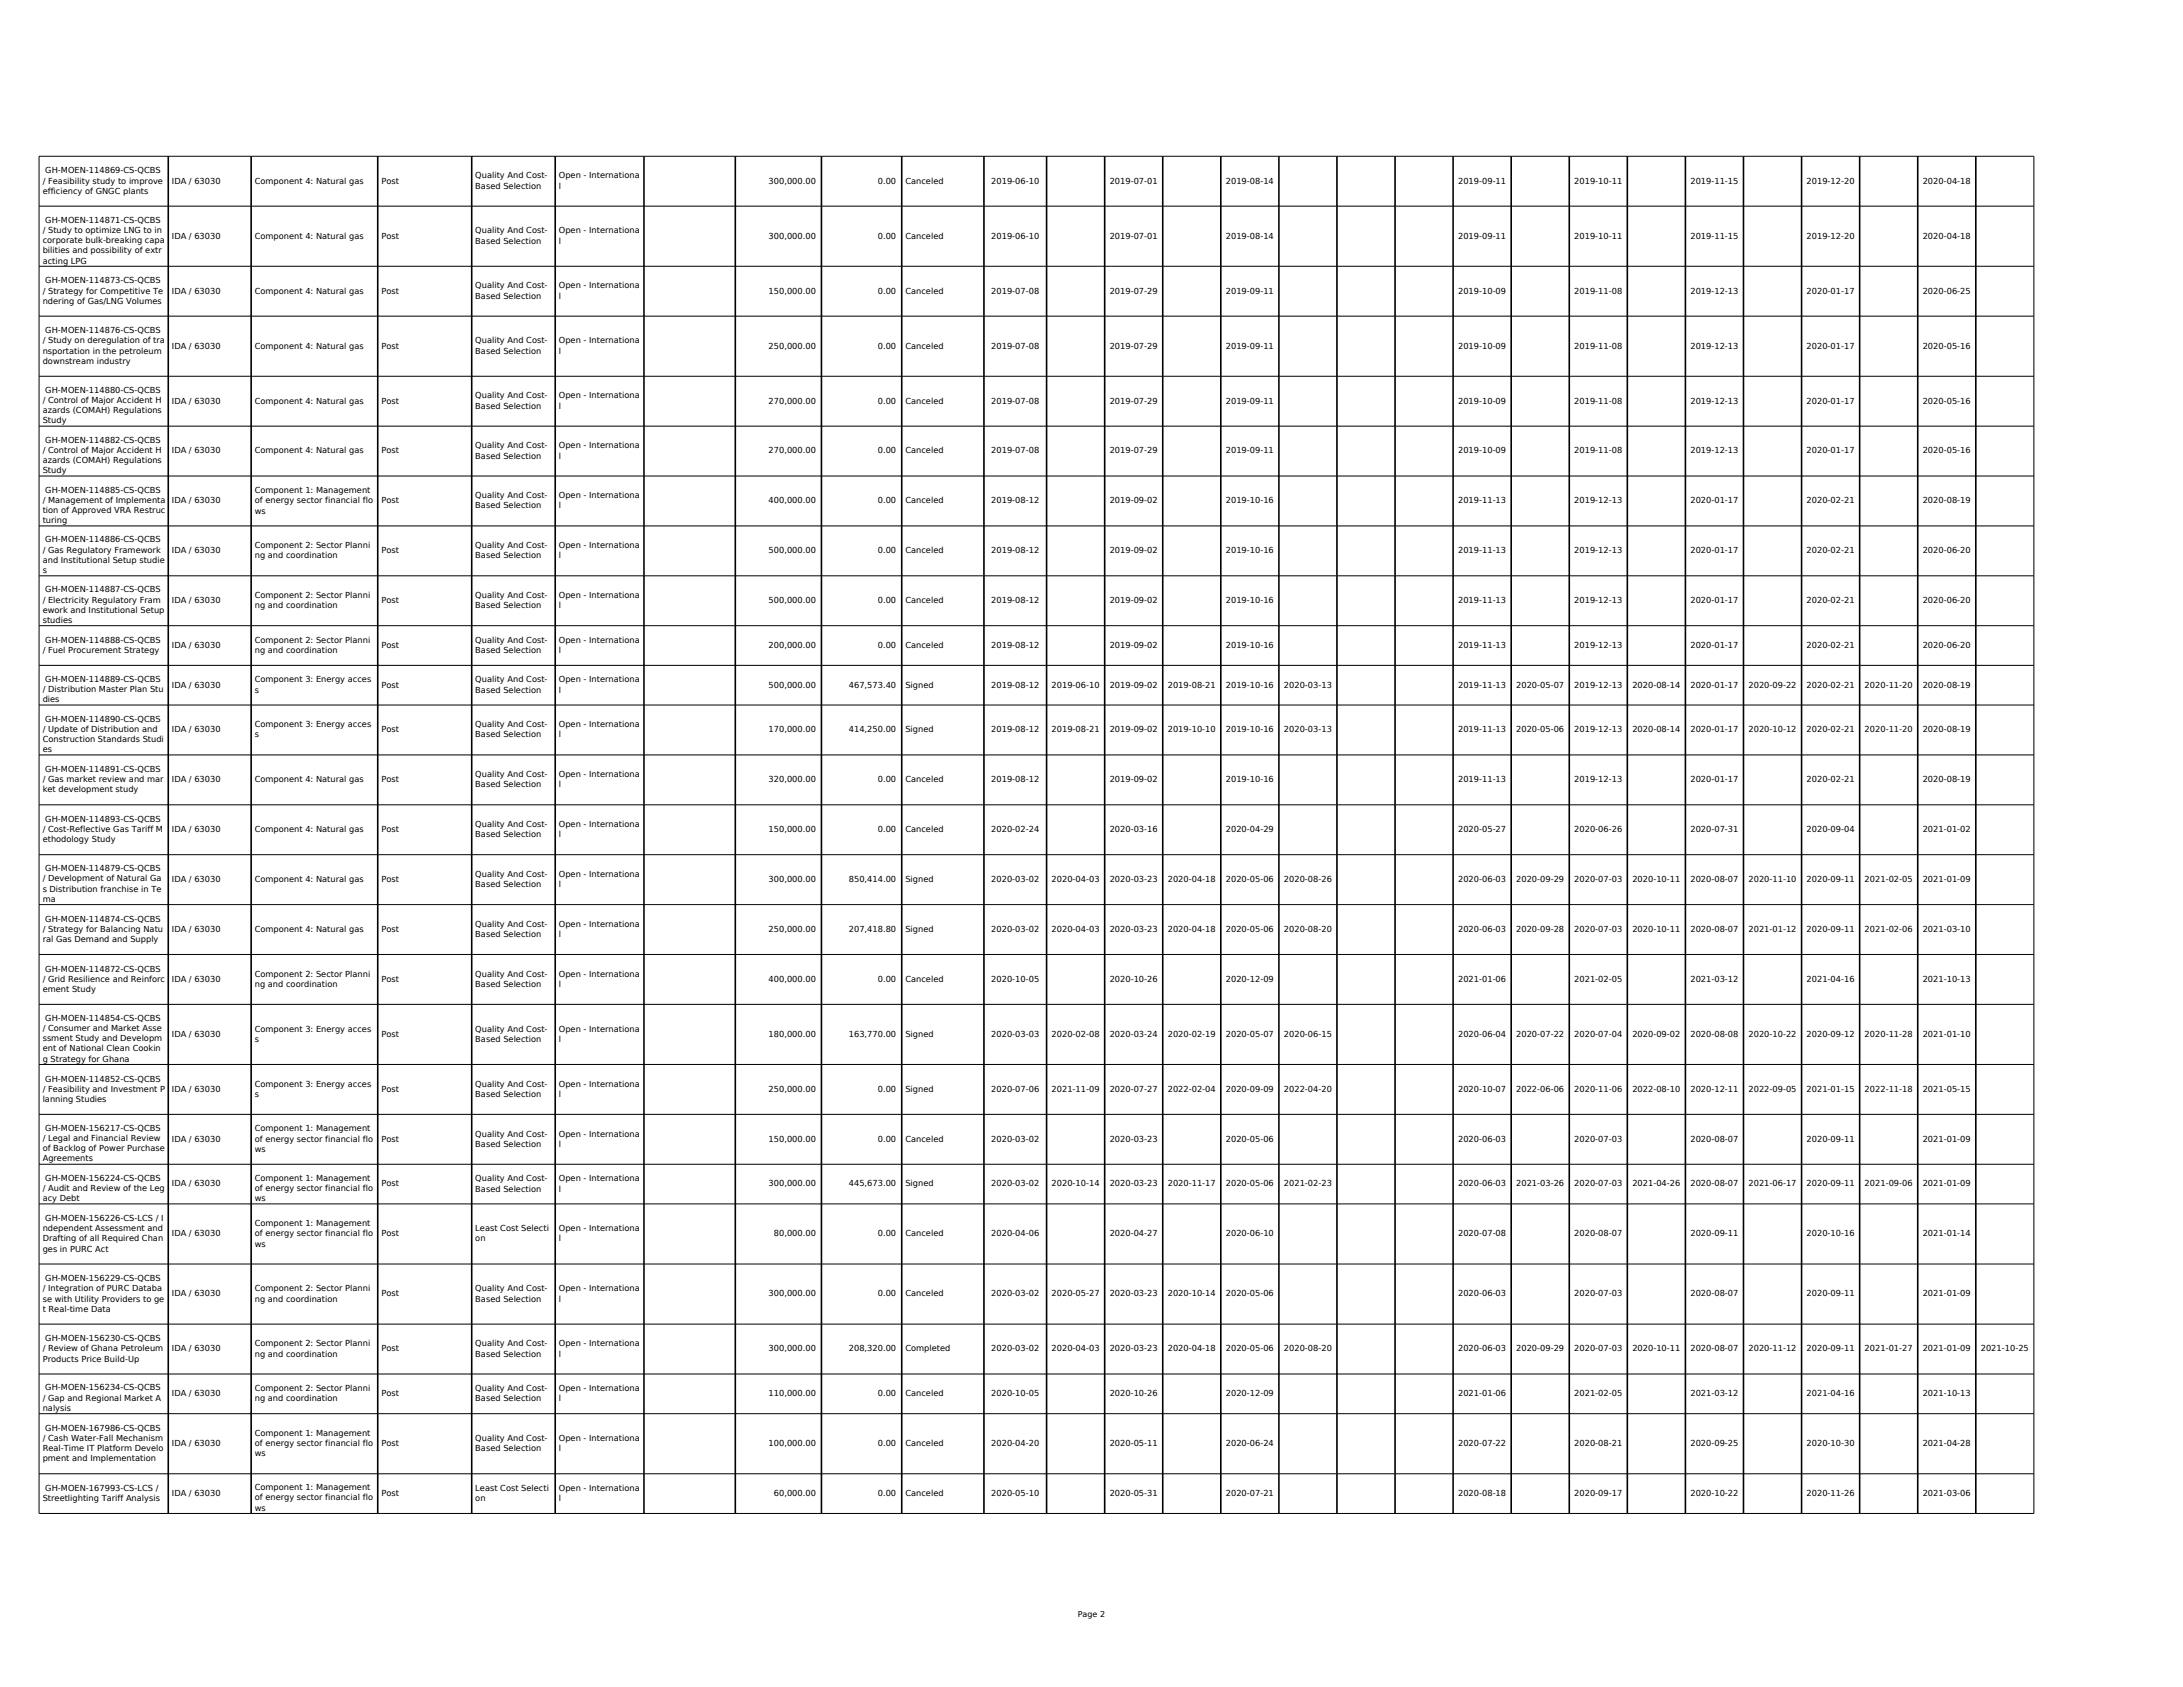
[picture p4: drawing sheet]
<svg xmlns="http://www.w3.org/2000/svg" width="279mm" height="216mm" viewBox="0 0 279 216" stroke-linecap="round" stroke-linejoin="round" font-family="sans-serif">
<defs><g id="words">
<g font-size="1.1">
<text x="5.5" y="23.5">/ Feasibility study to improve</text>
<text x="5.8" y="22.2">GH-MOEN-114869-CS-QCBS</text>
<text x="22" y="23.5">IDA / 63030</text>
<text x="32.6" y="23.5">Component 4: Natural gas</text>
<text x="48.8" y="23.5">Post</text>
<text x="60.8" y="22.8">Quality And Cost-</text>
<text x="71.5" y="22.8">Open - Internationa</text>
<text x="98.4" y="23.5">300,000.00</text>
<text x="112.3" y="23.5">0.00</text>
<text x="115.9" y="23.5">Canceled</text>
<text x="126.9" y="23.5">2019-06-10</text>
<text x="142" y="23.5">2019-07-01</text>
<text x="156.9" y="23.5">2019-08-14</text>
<text x="186.6" y="23.5">2019-09-11</text>
<text x="201.5" y="23.5">2019-10-11</text>
<text x="216.4" y="23.5">2019-11-15</text>
<text x="231.2" y="23.5">2019-12-20</text>
<text x="246.1" y="23.5">2020-04-18</text>
<text x="5.5" y="24.8">efficiency of GNGC plants</text>
<text x="5.5" y="29.8">/ Study to optimize LNG to in</text>
<text x="5.8" y="28.5">GH-MOEN-114871-CS-QCBS</text>
<text x="60.8" y="24.1">Based Selection</text>
<text x="60.8" y="29.9">Quality And Cost-</text>
<text x="71.5" y="24.1">l</text>
<text x="71.5" y="29.9">Open - Internationa</text>
<text x="5.5" y="31.1">corporate bulk-breaking capa</text>
<text x="5.5" y="32.4">bilities and possibility of extr</text>
<text x="5.5" y="33.7">acting LPG</text>
<text x="22" y="30.5">IDA / 63030</text>
<text x="32.6" y="30.5">Component 4: Natural gas</text>
<text x="48.8" y="30.5">Post</text>
<text x="60.8" y="31.2">Based Selection</text>
<text x="71.5" y="31.2">l</text>
<text x="98.4" y="30.5">300,000.00</text>
<text x="112.3" y="30.5">0.00</text>
<text x="115.9" y="30.5">Canceled</text>
<text x="126.9" y="30.5">2019-06-10</text>
<text x="142" y="30.5">2019-07-01</text>
<text x="156.9" y="30.5">2019-08-14</text>
<text x="186.6" y="30.5">2019-09-11</text>
<text x="201.5" y="30.5">2019-10-11</text>
<text x="216.4" y="30.5">2019-11-15</text>
<text x="231.2" y="30.5">2019-12-20</text>
<text x="246.1" y="30.5">2020-04-18</text>
<text x="5.5" y="37.6">/ Strategy for Competitive Te</text>
<text x="5.5" y="38.9">ndering of Gas/LNG Volumes</text>
<text x="5.8" y="36.3">GH-MOEN-114873-CS-QCBS</text>
<text x="22" y="37.6">IDA / 63030</text>
<text x="32.6" y="37.6">Component 4: Natural gas</text>
<text x="48.8" y="37.6">Post</text>
<text x="60.8" y="36.9">Quality And Cost-</text>
<text x="60.8" y="38.2">Based Selection</text>
<text x="71.5" y="36.9">Open - Internationa</text>
<text x="71.5" y="38.2">l</text>
<text x="98.4" y="37.6">150,000.00</text>
<text x="112.3" y="37.6">0.00</text>
<text x="115.9" y="37.6">Canceled</text>
<text x="126.9" y="37.6">2019-07-08</text>
<text x="142" y="37.6">2019-07-29</text>
<text x="156.9" y="37.6">2019-09-11</text>
<text x="186.6" y="37.6">2019-10-09</text>
<text x="201.5" y="37.6">2019-11-08</text>
<text x="216.4" y="37.6">2019-12-13</text>
<text x="231.2" y="37.6">2020-01-17</text>
<text x="246.1" y="37.6">2020-06-25</text>
<text x="5.5" y="44">/ Study on deregulation of tra</text>
<text x="5.5" y="45.3">nsportation in the petroleum</text>
<text x="5.5" y="46.6">downstream industry</text>
<text x="5.8" y="42.6">GH-MOEN-114876-CS-QCBS</text>
<text x="22" y="44.6">IDA / 63030</text>
<text x="32.6" y="44.6">Component 4: Natural gas</text>
<text x="48.8" y="44.6">Post</text>
<text x="60.8" y="44">Quality And Cost-</text>
<text x="60.8" y="45.3">Based Selection</text>
<text x="71.5" y="44">Open - Internationa</text>
<text x="71.5" y="45.3">l</text>
<text x="98.4" y="44.6">250,000.00</text>
<text x="112.3" y="44.6">0.00</text>
<text x="115.9" y="44.6">Canceled</text>
<text x="126.9" y="44.6">2019-07-08</text>
<text x="142" y="44.6">2019-07-29</text>
<text x="156.9" y="44.6">2019-09-11</text>
<text x="186.6" y="44.6">2019-10-09</text>
<text x="201.5" y="44.6">2019-11-08</text>
<text x="216.4" y="44.6">2019-12-13</text>
<text x="231.2" y="44.6">2020-01-17</text>
<text x="246.1" y="44.6">2020-05-16</text>
<text x="5.5" y="51.6">/ Control of Major Accident H</text>
<text x="5.5" y="52.9">azards (COMAH) Regulations</text>
<text x="5.8" y="50.3">GH-MOEN-114880-CS-QCBS</text>
<text x="22" y="51.6">IDA / 63030</text>
<text x="32.6" y="51.6">Component 4: Natural gas</text>
<text x="48.8" y="51.6">Post</text>
<text x="60.8" y="51">Quality And Cost-</text>
<text x="60.8" y="52.3">Based Selection</text>
<text x="71.5" y="51">Open - Internationa</text>
<text x="71.5" y="52.3">l</text>
<text x="98.4" y="51.6">270,000.00</text>
<text x="112.3" y="51.6">0.00</text>
<text x="115.9" y="51.6">Canceled</text>
<text x="126.9" y="51.6">2019-07-08</text>
<text x="142" y="51.6">2019-07-29</text>
<text x="156.9" y="51.6">2019-09-11</text>
<text x="186.6" y="51.6">2019-10-09</text>
<text x="201.5" y="51.6">2019-11-08</text>
<text x="216.4" y="51.6">2019-12-13</text>
<text x="231.2" y="51.6">2020-01-17</text>
<text x="246.1" y="51.6">2020-05-16</text>
<text x="5.5" y="54.2">Study</text>
<text x="5.5" y="58">/ Control of Major Accident H</text>
<text x="5.5" y="59.3">azards (COMAH) Regulations</text>
<text x="5.8" y="56.6">GH-MOEN-114882-CS-QCBS</text>
<text x="22" y="58">IDA / 63030</text>
<text x="32.6" y="58">Component 4: Natural gas</text>
<text x="48.8" y="58">Post</text>
<text x="60.8" y="57.4">Quality And Cost-</text>
<text x="60.8" y="58.7">Based Selection</text>
<text x="71.5" y="57.4">Open - Internationa</text>
<text x="71.5" y="58.7">l</text>
<text x="98.4" y="58">270,000.00</text>
<text x="112.3" y="58">0.00</text>
<text x="115.9" y="58">Canceled</text>
<text x="126.9" y="58">2019-07-08</text>
<text x="142" y="58">2019-07-29</text>
<text x="156.9" y="58">2019-09-11</text>
<text x="186.6" y="58">2019-10-09</text>
<text x="201.5" y="58">2019-11-08</text>
<text x="216.4" y="58">2019-12-13</text>
<text x="231.2" y="58">2020-01-17</text>
<text x="246.1" y="58">2020-05-16</text>
<text x="5.5" y="60.6">Study</text>
<text x="5.5" y="64.3">/ Management of Implementa</text>
<text x="5.5" y="65.6">tion of Approved VRA Restruc</text>
<text x="5.8" y="63">GH-MOEN-114885-CS-QCBS</text>
<text x="22" y="64.4">IDA / 63030</text>
<text x="32.6" y="63.1">Component 1: Management</text>
<text x="32.6" y="64.4">of energy sector financial flo</text>
<text x="32.6" y="65.7">ws</text>
<text x="48.8" y="64.4">Post</text>
<text x="60.8" y="63.8">Quality And Cost-</text>
<text x="60.8" y="65.1">Based Selection</text>
<text x="71.5" y="63.8">Open - Internationa</text>
<text x="71.5" y="65.1">l</text>
<text x="98.4" y="64.4">400,000.00</text>
<text x="112.3" y="64.4">0.00</text>
<text x="115.9" y="64.4">Canceled</text>
<text x="126.9" y="64.4">2019-08-12</text>
<text x="142" y="64.4">2019-09-02</text>
<text x="156.9" y="64.4">2019-10-16</text>
<text x="186.6" y="64.4">2019-11-13</text>
<text x="201.5" y="64.4">2019-12-13</text>
<text x="216.4" y="64.4">2020-01-17</text>
<text x="231.2" y="64.4">2020-02-21</text>
<text x="246.1" y="64.4">2020-08-19</text>
<text x="5.5" y="67">turing</text>
<text x="5.5" y="70.7">/ Gas Regulatory Framework</text>
<text x="5.8" y="69.4">GH-MOEN-114886-CS-QCBS</text>
<text x="22" y="70.8">IDA / 63030</text>
<text x="32.6" y="70.1">Component 2: Sector Planni</text>
<text x="32.6" y="71.5">ng and coordination</text>
<text x="48.8" y="70.8">Post</text>
<text x="60.8" y="70.1">Quality And Cost-</text>
<text x="60.8" y="71.5">Based Selection</text>
<text x="71.5" y="70.1">Open - Internationa</text>
<text x="71.5" y="71.5">l</text>
<text x="98.4" y="70.8">500,000.00</text>
<text x="112.3" y="70.8">0.00</text>
<text x="115.9" y="70.8">Canceled</text>
<text x="126.9" y="70.8">2019-08-12</text>
<text x="142" y="70.8">2019-09-02</text>
<text x="156.9" y="70.8">2019-10-16</text>
<text x="186.6" y="70.8">2019-11-13</text>
<text x="201.5" y="70.8">2019-12-13</text>
<text x="216.4" y="70.8">2020-01-17</text>
<text x="231.2" y="70.8">2020-02-21</text>
<text x="246.1" y="70.8">2020-06-20</text>
<text x="5.5" y="72">and Institutional Setup studie</text>
<text x="5.5" y="73.3">s</text>
<text x="5.5" y="77.1">/ Electricity Regulatory Fram</text>
<text x="5.8" y="75.8">GH-MOEN-114887-CS-QCBS</text>
<text x="22" y="77.2">IDA / 63030</text>
<text x="32.6" y="76.5">Component 2: Sector Planni</text>
<text x="32.6" y="77.8">ng and coordination</text>
<text x="48.8" y="77.2">Post</text>
<text x="60.8" y="76.5">Quality And Cost-</text>
<text x="60.8" y="77.8">Based Selection</text>
<text x="71.5" y="76.5">Open - Internationa</text>
<text x="71.5" y="77.8">l</text>
<text x="98.4" y="77.2">500,000.00</text>
<text x="112.3" y="77.2">0.00</text>
<text x="115.9" y="77.2">Canceled</text>
<text x="126.9" y="77.2">2019-08-12</text>
<text x="142" y="77.2">2019-09-02</text>
<text x="156.9" y="77.2">2019-10-16</text>
<text x="186.6" y="77.2">2019-11-13</text>
<text x="201.5" y="77.2">2019-12-13</text>
<text x="216.4" y="77.2">2020-01-17</text>
<text x="231.2" y="77.2">2020-02-21</text>
<text x="246.1" y="77.2">2020-06-20</text>
<text x="5.5" y="78.4">ework and Institutional Setup</text>
<text x="5.5" y="79.7">studies</text>
<text x="5.5" y="83.6">/ Fuel Procurement Strategy</text>
<text x="5.8" y="82.3">GH-MOEN-114888-CS-QCBS</text>
<text x="22" y="82.9">IDA / 63030</text>
<text x="32.6" y="82.3">Component 2: Sector Planni</text>
<text x="32.6" y="83.6">ng and coordination</text>
<text x="48.8" y="82.9">Post</text>
<text x="60.8" y="82.3">Quality And Cost-</text>
<text x="60.8" y="83.6">Based Selection</text>
<text x="71.5" y="82.3">Open - Internationa</text>
<text x="71.5" y="83.6">l</text>
<text x="98.4" y="82.9">200,000.00</text>
<text x="112.3" y="82.9">0.00</text>
<text x="115.9" y="82.9">Canceled</text>
<text x="126.9" y="82.9">2019-08-12</text>
<text x="142" y="82.9">2019-09-02</text>
<text x="156.9" y="82.9">2019-10-16</text>
<text x="186.6" y="82.9">2019-11-13</text>
<text x="201.5" y="82.9">2019-12-13</text>
<text x="216.4" y="82.9">2020-01-17</text>
<text x="231.2" y="82.9">2020-02-21</text>
<text x="246.1" y="82.9">2020-06-20</text>
<text x="5.5" y="88.6">/ Distribution Master Plan Stu</text>
<text x="5.5" y="89.9">dies</text>
<text x="5.8" y="87.3">GH-MOEN-114889-CS-QCBS</text>
<text x="22" y="88">IDA / 63030</text>
<text x="32.6" y="87.3">Component 3: Energy acces</text>
<text x="32.6" y="88.6">s</text>
<text x="48.8" y="88">Post</text>
<text x="60.8" y="87.3">Quality And Cost-</text>
<text x="60.8" y="88.6">Based Selection</text>
<text x="71.5" y="87.3">Open - Internationa</text>
<text x="71.5" y="88.6">l</text>
<text x="98.4" y="88">500,000.00</text>
<text x="108.6" y="88">467,573.40</text>
<text x="115.9" y="88">Signed</text>
<text x="126.9" y="88">2019-08-12</text>
<text x="134.6" y="88">2019-06-10</text>
<text x="142" y="88">2019-09-02</text>
<text x="149.5" y="88">2019-08-21</text>
<text x="156.9" y="88">2019-10-16</text>
<text x="164.3" y="88">2020-03-13</text>
<text x="186.6" y="88">2019-11-13</text>
<text x="194.1" y="88">2020-05-07</text>
<text x="201.5" y="88">2019-12-13</text>
<text x="208.9" y="88">2020-08-14</text>
<text x="216.4" y="88">2020-01-17</text>
<text x="223.8" y="88">2020-09-22</text>
<text x="231.2" y="88">2020-02-21</text>
<text x="238.7" y="88">2020-11-20</text>
<text x="246.1" y="88">2020-08-19</text>
<text x="5.5" y="93.6">/ Update of Distribution and</text>
<text x="5.5" y="95">Construction Standards Studi</text>
<text x="5.8" y="92.3">GH-MOEN-114890-CS-QCBS</text>
<text x="22" y="93.7">IDA / 63030</text>
<text x="32.6" y="93.1">Component 3: Energy acces</text>
<text x="32.6" y="94.4">s</text>
<text x="48.8" y="93.7">Post</text>
<text x="60.8" y="93.1">Quality And Cost-</text>
<text x="60.8" y="94.4">Based Selection</text>
<text x="71.5" y="93.1">Open - Internationa</text>
<text x="71.5" y="94.4">l</text>
<text x="98.4" y="93.7">170,000.00</text>
<text x="108.6" y="93.7">414,250.00</text>
<text x="115.9" y="93.7">Signed</text>
<text x="126.9" y="93.7">2019-08-12</text>
<text x="134.6" y="93.7">2019-08-21</text>
<text x="142" y="93.7">2019-09-02</text>
<text x="149.5" y="93.7">2019-10-10</text>
<text x="156.9" y="93.7">2019-10-16</text>
<text x="164.3" y="93.7">2020-03-13</text>
<text x="186.6" y="93.7">2019-11-13</text>
<text x="194.1" y="93.7">2020-05-06</text>
<text x="201.5" y="93.7">2019-12-13</text>
<text x="208.9" y="93.7">2020-08-14</text>
<text x="216.4" y="93.7">2020-01-17</text>
<text x="223.8" y="93.7">2020-10-12</text>
<text x="231.2" y="93.7">2020-02-21</text>
<text x="238.7" y="93.7">2020-11-20</text>
<text x="246.1" y="93.7">2020-08-19</text>
<text x="5.5" y="96.3">es</text>
<text x="5.5" y="100.1">/ Gas market review and mar</text>
<text x="5.5" y="101.4">ket development study</text>
<text x="5.8" y="98.8">GH-MOEN-114891-CS-QCBS</text>
<text x="22" y="100.1">IDA / 63030</text>
<text x="32.6" y="100.1">Component 4: Natural gas</text>
<text x="48.8" y="100.1">Post</text>
<text x="60.8" y="99.5">Quality And Cost-</text>
<text x="60.8" y="100.8">Based Selection</text>
<text x="71.5" y="99.5">Open - Internationa</text>
<text x="71.5" y="100.8">l</text>
<text x="98.4" y="100.1">320,000.00</text>
<text x="112.3" y="100.1">0.00</text>
<text x="115.9" y="100.1">Canceled</text>
<text x="126.9" y="100.1">2019-08-12</text>
<text x="142" y="100.1">2019-09-02</text>
<text x="156.9" y="100.1">2019-10-16</text>
<text x="186.6" y="100.1">2019-11-13</text>
<text x="201.5" y="100.1">2019-12-13</text>
<text x="216.4" y="100.1">2020-01-17</text>
<text x="231.2" y="100.1">2020-02-21</text>
<text x="246.1" y="100.1">2020-08-19</text>
<text x="5.5" y="106.5">/ Cost-Reflective Gas Tariff M</text>
<text x="5.5" y="107.8">ethodology Study</text>
<text x="5.8" y="105.2">GH-MOEN-114893-CS-QCBS</text>
<text x="22" y="106.5">IDA / 63030</text>
<text x="32.6" y="106.5">Component 4: Natural gas</text>
<text x="48.8" y="106.5">Post</text>
<text x="60.8" y="105.8">Quality And Cost-</text>
<text x="60.8" y="107.1">Based Selection</text>
<text x="71.5" y="105.8">Open - Internationa</text>
<text x="71.5" y="107.1">l</text>
<text x="98.4" y="106.5">150,000.00</text>
<text x="112.3" y="106.5">0.00</text>
<text x="115.9" y="106.5">Canceled</text>
<text x="126.9" y="106.5">2020-02-24</text>
<text x="142" y="106.5">2020-03-16</text>
<text x="156.9" y="106.5">2020-04-29</text>
<text x="186.6" y="106.5">2020-05-27</text>
<text x="201.5" y="106.5">2020-06-26</text>
<text x="216.4" y="106.5">2020-07-31</text>
<text x="231.2" y="106.5">2020-09-04</text>
<text x="246.1" y="106.5">2021-01-02</text>
<text x="5.5" y="112.8">/ Development of Natural Ga</text>
<text x="5.8" y="111.5">GH-MOEN-114879-CS-QCBS</text>
<text x="22" y="112.9">IDA / 63030</text>
<text x="32.6" y="112.9">Component 4: Natural gas</text>
<text x="48.8" y="112.9">Post</text>
<text x="60.8" y="112.2">Quality And Cost-</text>
<text x="60.8" y="113.5">Based Selection</text>
<text x="71.5" y="112.2">Open - Internationa</text>
<text x="71.5" y="113.5">l</text>
<text x="98.4" y="112.9">300,000.00</text>
<text x="108.6" y="112.9">850,414.00</text>
<text x="115.9" y="112.9">Signed</text>
<text x="126.9" y="112.9">2020-03-02</text>
<text x="134.6" y="112.9">2020-04-03</text>
<text x="142" y="112.9">2020-03-23</text>
<text x="149.5" y="112.9">2020-04-18</text>
<text x="156.9" y="112.9">2020-05-06</text>
<text x="164.3" y="112.9">2020-08-26</text>
<text x="186.6" y="112.9">2020-06-03</text>
<text x="194.1" y="112.9">2020-09-29</text>
<text x="201.5" y="112.9">2020-07-03</text>
<text x="208.9" y="112.9">2020-10-11</text>
<text x="216.4" y="112.9">2020-08-07</text>
<text x="223.8" y="112.9">2020-11-10</text>
<text x="231.2" y="112.9">2020-09-11</text>
<text x="238.7" y="112.9">2021-02-05</text>
<text x="246.1" y="112.9">2021-01-09</text>
<text x="5.5" y="114.1">s Distribution franchise in Te</text>
<text x="5.5" y="115.4">ma</text>
<text x="5.5" y="119.3">/ Strategy for Balancing Natu</text>
<text x="5.8" y="118">GH-MOEN-114874-CS-QCBS</text>
<text x="22" y="119.3">IDA / 63030</text>
<text x="32.6" y="119.3">Component 4: Natural gas</text>
<text x="48.8" y="119.3">Post</text>
<text x="60.8" y="118.6">Quality And Cost-</text>
<text x="60.8" y="119.9">Based Selection</text>
<text x="71.5" y="118.6">Open - Internationa</text>
<text x="71.5" y="119.9">l</text>
<text x="98.4" y="119.3">250,000.00</text>
<text x="108.6" y="119.3">207,418.80</text>
<text x="115.9" y="119.3">Signed</text>
<text x="126.9" y="119.3">2020-03-02</text>
<text x="134.6" y="119.3">2020-04-03</text>
<text x="142" y="119.3">2020-03-23</text>
<text x="149.5" y="119.3">2020-04-18</text>
<text x="156.9" y="119.3">2020-05-06</text>
<text x="164.3" y="119.3">2020-08-20</text>
<text x="186.6" y="119.3">2020-06-03</text>
<text x="194.1" y="119.3">2020-09-28</text>
<text x="201.5" y="119.3">2020-07-03</text>
<text x="208.9" y="119.3">2020-10-11</text>
<text x="216.4" y="119.3">2020-08-07</text>
<text x="223.8" y="119.3">2021-01-12</text>
<text x="231.2" y="119.3">2020-09-11</text>
<text x="238.7" y="119.3">2021-02-06</text>
<text x="246.1" y="119.3">2021-03-10</text>
<text x="5.5" y="120.6">ral Gas Demand and Supply</text>
<text x="5.5" y="125.6">/ Grid Resilience and Reinforc</text>
<text x="5.8" y="124.3">GH-MOEN-114872-CS-QCBS</text>
<text x="22" y="125.6">IDA / 63030</text>
<text x="32.6" y="125">Component 2: Sector Planni</text>
<text x="48.8" y="125.6">Post</text>
<text x="60.8" y="125">Quality And Cost-</text>
<text x="71.5" y="125">Open - Internationa</text>
<text x="98.4" y="125.6">400,000.00</text>
<text x="112.3" y="125.6">0.00</text>
<text x="115.9" y="125.6">Canceled</text>
<text x="126.9" y="125.6">2020-10-05</text>
<text x="142" y="125.6">2020-10-26</text>
<text x="156.9" y="125.6">2020-12-09</text>
<text x="186.6" y="125.6">2021-01-06</text>
<text x="201.5" y="125.6">2021-02-05</text>
<text x="216.4" y="125.6">2021-03-12</text>
<text x="231.2" y="125.6">2021-04-16</text>
<text x="246.1" y="125.6">2021-10-13</text>
<text x="5.5" y="127">ement Study</text>
<text x="5.5" y="132">/ Consumer and Market Asse</text>
<text x="5.8" y="130.6">GH-MOEN-114854-CS-QCBS</text>
<text x="32.6" y="126.3">ng and coordination</text>
<text x="60.8" y="126.3">Based Selection</text>
<text x="71.5" y="126.3">l</text>
<text x="5.5" y="133.3">ssment Study and Developm</text>
<text x="5.5" y="134.6">ent of National Clean Cookin</text>
<text x="5.5" y="135.9">g Strategy for Ghana</text>
<text x="22" y="132.7">IDA / 63030</text>
<text x="32.6" y="132">Component 3: Energy acces</text>
<text x="32.6" y="133.3">s</text>
<text x="48.8" y="132.7">Post</text>
<text x="60.8" y="132">Quality And Cost-</text>
<text x="60.8" y="133.3">Based Selection</text>
<text x="71.5" y="132">Open - Internationa</text>
<text x="71.5" y="133.3">l</text>
<text x="98.4" y="132.7">180,000.00</text>
<text x="108.6" y="132.7">163,770.00</text>
<text x="115.9" y="132.7">Signed</text>
<text x="126.9" y="132.7">2020-03-03</text>
<text x="134.6" y="132.7">2020-02-08</text>
<text x="142" y="132.7">2020-03-24</text>
<text x="149.5" y="132.7">2020-02-19</text>
<text x="156.9" y="132.7">2020-05-07</text>
<text x="164.3" y="132.7">2020-06-15</text>
<text x="186.6" y="132.7">2020-06-04</text>
<text x="194.1" y="132.7">2020-07-22</text>
<text x="201.5" y="132.7">2020-07-04</text>
<text x="208.9" y="132.7">2020-09-02</text>
<text x="216.4" y="132.7">2020-08-08</text>
<text x="223.8" y="132.7">2020-10-22</text>
<text x="231.2" y="132.7">2020-09-12</text>
<text x="238.7" y="132.7">2020-11-28</text>
<text x="246.1" y="132.7">2021-01-10</text>
<text x="5.5" y="139.7">/ Feasibility and Investment P</text>
<text x="5.5" y="141">lanning Studies</text>
<text x="5.8" y="138.4">GH-MOEN-114852-CS-QCBS</text>
<text x="22" y="139.7">IDA / 63030</text>
<text x="32.6" y="139.1">Component 3: Energy acces</text>
<text x="32.6" y="140.4">s</text>
<text x="48.8" y="139.7">Post</text>
<text x="60.8" y="139.1">Quality And Cost-</text>
<text x="60.8" y="140.4">Based Selection</text>
<text x="71.5" y="139.1">Open - Internationa</text>
<text x="71.5" y="140.4">l</text>
<text x="98.4" y="139.7">250,000.00</text>
<text x="112.3" y="139.7">0.00</text>
<text x="115.9" y="139.7">Signed</text>
<text x="126.9" y="139.7">2020-07-06</text>
<text x="134.6" y="139.7">2021-11-09</text>
<text x="142" y="139.7">2020-07-27</text>
<text x="149.5" y="139.7">2022-02-04</text>
<text x="156.9" y="139.7">2020-09-09</text>
<text x="164.3" y="139.7">2022-04-20</text>
<text x="186.6" y="139.7">2020-10-07</text>
<text x="194.1" y="139.7">2022-06-06</text>
<text x="201.5" y="139.7">2020-11-06</text>
<text x="208.9" y="139.7">2022-08-10</text>
<text x="216.4" y="139.7">2020-12-11</text>
<text x="223.8" y="139.7">2022-09-05</text>
<text x="231.2" y="139.7">2021-01-15</text>
<text x="238.7" y="139.7">2022-11-18</text>
<text x="246.1" y="139.7">2021-05-15</text>
<text x="5.5" y="146">/ Legal and Financial Review</text>
<text x="5.5" y="147.3">of Backlog of Power Purchase</text>
<text x="5.5" y="148.6">Agreements</text>
<text x="5.8" y="144.7">GH-MOEN-156217-CS-QCBS</text>
<text x="22" y="146.1">IDA / 63030</text>
<text x="32.6" y="144.8">Component 1: Management</text>
<text x="32.6" y="146.1">of energy sector financial flo</text>
<text x="32.6" y="147.4">ws</text>
<text x="48.8" y="146.1">Post</text>
<text x="60.8" y="145.5">Quality And Cost-</text>
<text x="60.8" y="146.8">Based Selection</text>
<text x="71.5" y="145.5">Open - Internationa</text>
<text x="71.5" y="146.8">l</text>
<text x="98.4" y="146.1">150,000.00</text>
<text x="112.3" y="146.1">0.00</text>
<text x="115.9" y="146.1">Canceled</text>
<text x="126.9" y="146.1">2020-03-02</text>
<text x="142" y="146.1">2020-03-23</text>
<text x="156.9" y="146.1">2020-05-06</text>
<text x="186.6" y="146.1">2020-06-03</text>
<text x="201.5" y="146.1">2020-07-03</text>
<text x="216.4" y="146.1">2020-08-07</text>
<text x="231.2" y="146.1">2020-09-11</text>
<text x="246.1" y="146.1">2021-01-09</text>
<text x="5.5" y="152.4">/ Audit and Review of the Leg</text>
<text x="5.5" y="153.7">acy Debt</text>
<text x="5.8" y="151.1">GH-MOEN-156224-CS-QCBS</text>
<text x="22" y="151.8">IDA / 63030</text>
<text x="32.6" y="151.1">Component 1: Management</text>
<text x="32.6" y="152.4">of energy sector financial flo</text>
<text x="32.6" y="153.7">ws</text>
<text x="48.8" y="151.8">Post</text>
<text x="60.8" y="151.2">Quality And Cost-</text>
<text x="60.8" y="152.5">Based Selection</text>
<text x="71.5" y="151.2">Open - Internationa</text>
<text x="71.5" y="152.5">l</text>
<text x="98.4" y="151.8">300,000.00</text>
<text x="108.6" y="151.8">445,673.00</text>
<text x="115.9" y="151.8">Signed</text>
<text x="126.9" y="151.8">2020-03-02</text>
<text x="134.6" y="151.8">2020-10-14</text>
<text x="142" y="151.8">2020-03-23</text>
<text x="149.5" y="151.8">2020-11-17</text>
<text x="156.9" y="151.8">2020-05-06</text>
<text x="164.3" y="151.8">2021-02-23</text>
<text x="186.6" y="151.8">2020-06-03</text>
<text x="194.1" y="151.8">2021-03-26</text>
<text x="201.5" y="151.8">2020-07-03</text>
<text x="208.9" y="151.8">2021-04-26</text>
<text x="216.4" y="151.8">2020-08-07</text>
<text x="223.8" y="151.8">2021-06-17</text>
<text x="231.2" y="151.8">2020-09-11</text>
<text x="238.7" y="151.8">2021-09-06</text>
<text x="246.1" y="151.8">2021-01-09</text>
<text x="5.5" y="157.6">ndependent Assessment and</text>
<text x="5.5" y="158.9">Drafting of all Required Chan</text>
<text x="5.5" y="160.2">ges in PURC Act</text>
<text x="5.8" y="156.3">GH-MOEN-156226-CS-LCS / I</text>
<text x="22" y="158.2">IDA / 63030</text>
<text x="32.6" y="156.9">Component 1: Management</text>
<text x="32.6" y="158.2">of energy sector financial flo</text>
<text x="32.6" y="159.5">ws</text>
<text x="48.8" y="158.2">Post</text>
<text x="60.8" y="157.6">Least Cost Selecti</text>
<text x="60.8" y="158.9">on</text>
<text x="71.5" y="157.6">Open - Internationa</text>
<text x="71.5" y="158.9">l</text>
<text x="99" y="158.2">80,000.00</text>
<text x="112.3" y="158.2">0.00</text>
<text x="115.9" y="158.2">Canceled</text>
<text x="126.9" y="158.2">2020-04-06</text>
<text x="142" y="158.2">2020-04-27</text>
<text x="156.9" y="158.2">2020-06-10</text>
<text x="186.6" y="158.2">2020-07-08</text>
<text x="201.5" y="158.2">2020-08-07</text>
<text x="216.4" y="158.2">2020-09-11</text>
<text x="231.2" y="158.2">2020-10-16</text>
<text x="246.1" y="158.2">2021-01-14</text>
<text x="5.5" y="165.3">/ Integration of PURC Databa</text>
<text x="5.5" y="166.6">se with Utility Providers to ge</text>
<text x="5.5" y="167.9">t Real-time Data</text>
<text x="5.8" y="164">GH-MOEN-156229-CS-QCBS</text>
<text x="22" y="165.9">IDA / 63030</text>
<text x="32.6" y="165.3">Component 2: Sector Planni</text>
<text x="32.6" y="166.6">ng and coordination</text>
<text x="48.8" y="165.9">Post</text>
<text x="60.8" y="165.3">Quality And Cost-</text>
<text x="60.8" y="166.6">Based Selection</text>
<text x="71.5" y="165.3">Open - Internationa</text>
<text x="71.5" y="166.6">l</text>
<text x="98.4" y="165.9">300,000.00</text>
<text x="112.3" y="165.9">0.00</text>
<text x="115.9" y="165.9">Canceled</text>
<text x="126.9" y="165.9">2020-03-02</text>
<text x="134.6" y="165.9">2020-05-27</text>
<text x="142" y="165.9">2020-03-23</text>
<text x="149.5" y="165.9">2020-10-14</text>
<text x="156.9" y="165.9">2020-05-06</text>
<text x="186.6" y="165.9">2020-06-03</text>
<text x="201.5" y="165.9">2020-07-03</text>
<text x="216.4" y="165.9">2020-08-07</text>
<text x="231.2" y="165.9">2020-09-11</text>
<text x="246.1" y="165.9">2021-01-09</text>
<text x="5.5" y="173">/ Review of Ghana Petroleum</text>
<text x="5.8" y="171.6">GH-MOEN-156230-CS-QCBS</text>
<text x="22" y="173">IDA / 63030</text>
<text x="32.6" y="172.3">Component 2: Sector Planni</text>
<text x="32.6" y="173.6">ng and coordination</text>
<text x="48.8" y="173">Post</text>
<text x="60.8" y="172.3">Quality And Cost-</text>
<text x="60.8" y="173.6">Based Selection</text>
<text x="71.5" y="172.3">Open - Internationa</text>
<text x="71.5" y="173.6">l</text>
<text x="98.4" y="173">300,000.00</text>
<text x="108.6" y="173">208,320.00</text>
<text x="115.9" y="173">Completed</text>
<text x="126.9" y="173">2020-03-02</text>
<text x="134.6" y="173">2020-04-03</text>
<text x="142" y="173">2020-03-23</text>
<text x="149.5" y="173">2020-04-18</text>
<text x="156.9" y="173">2020-05-06</text>
<text x="164.3" y="173">2020-08-20</text>
<text x="186.6" y="173">2020-06-03</text>
<text x="194.1" y="173">2020-09-29</text>
<text x="201.5" y="173">2020-07-03</text>
<text x="208.9" y="173">2020-10-11</text>
<text x="216.4" y="173">2020-08-07</text>
<text x="223.8" y="173">2020-11-12</text>
<text x="231.2" y="173">2020-09-11</text>
<text x="238.7" y="173">2021-01-27</text>
<text x="246.1" y="173">2021-01-09</text>
<text x="253.5" y="173">2021-10-25</text>
<text x="5.5" y="174.3">Products Price Build-Up</text>
<text x="5.5" y="179.3">/ Gap and Regional Market A</text>
<text x="5.8" y="178">GH-MOEN-156234-CS-QCBS</text>
<text x="22" y="178.7">IDA / 63030</text>
<text x="32.6" y="178">Component 2: Sector Planni</text>
<text x="32.6" y="179.3">ng and coordination</text>
<text x="48.8" y="178.7">Post</text>
<text x="60.8" y="178">Quality And Cost-</text>
<text x="60.8" y="179.3">Based Selection</text>
<text x="71.5" y="178">Open - Internationa</text>
<text x="71.5" y="179.3">l</text>
<text x="98.4" y="178.7">110,000.00</text>
<text x="112.3" y="178.7">0.00</text>
<text x="115.9" y="178.7">Canceled</text>
<text x="126.9" y="178.7">2020-10-05</text>
<text x="142" y="178.7">2020-10-26</text>
<text x="156.9" y="178.7">2020-12-09</text>
<text x="186.6" y="178.7">2021-01-06</text>
<text x="201.5" y="178.7">2021-02-05</text>
<text x="216.4" y="178.7">2021-03-12</text>
<text x="231.2" y="178.7">2021-04-16</text>
<text x="246.1" y="178.7">2021-10-13</text>
<text x="5.5" y="180.6">nalysis</text>
<text x="5.5" y="184.4">/ Cash Water-Fall Mechanism</text>
<text x="5.5" y="185.7">Real-Time IT Platform Develo</text>
<text x="5.8" y="183.1">GH-MOEN-167986-CS-QCBS</text>
<text x="22" y="185.1">IDA / 63030</text>
<text x="32.6" y="183.8">Component 1: Management</text>
<text x="32.6" y="185.1">of energy sector financial flo</text>
<text x="48.8" y="185.1">Post</text>
<text x="60.8" y="184.4">Quality And Cost-</text>
<text x="60.8" y="185.7">Based Selection</text>
<text x="71.5" y="184.4">Open - Internationa</text>
<text x="71.5" y="185.7">l</text>
<text x="98.4" y="185.1">100,000.00</text>
<text x="112.3" y="185.1">0.00</text>
<text x="115.9" y="185.1">Canceled</text>
<text x="126.9" y="185.1">2020-04-20</text>
<text x="142" y="185.1">2020-05-11</text>
<text x="156.9" y="185.1">2020-06-24</text>
<text x="186.6" y="185.1">2020-07-22</text>
<text x="201.5" y="185.1">2020-08-21</text>
<text x="216.4" y="185.1">2020-09-25</text>
<text x="231.2" y="185.1">2020-10-30</text>
<text x="246.1" y="185.1">2021-04-28</text>
<text x="5.5" y="187">pment and Implementation</text>
<text x="5.8" y="190.8">GH-MOEN-167993-CS-LCS /</text>
<text x="22" y="191.5">IDA / 63030</text>
<text x="32.6" y="186.4">ws</text>
<text x="32.6" y="190.7">Component 1: Management</text>
<text x="48.8" y="191.5">Post</text>
<text x="60.8" y="190.8">Least Cost Selecti</text>
<text x="71.5" y="190.8">Open - Internationa</text>
<text x="99" y="191.5">60,000.00</text>
<text x="112.3" y="191.5">0.00</text>
<text x="115.9" y="191.5">Canceled</text>
<text x="126.9" y="191.5">2020-05-10</text>
<text x="142" y="191.5">2020-05-31</text>
<text x="156.9" y="191.5">2020-07-21</text>
<text x="186.6" y="191.5">2020-08-18</text>
<text x="201.5" y="191.5">2020-09-17</text>
<text x="216.4" y="191.5">2020-10-22</text>
<text x="231.2" y="191.5">2020-11-26</text>
<text x="246.1" y="191.5">2021-03-06</text>
<text x="5.5" y="192.1">Streetlighting Tariff Analysis</text>
<text x="32.6" y="192">of energy sector financial flo</text>
<text x="32.6" y="193.3">ws</text>
<text x="60.8" y="192.1">on</text>
<text x="71.5" y="192.1">l</text>
</g>
<text font-size="1" x="138" y="207">Page 2</text>
</g></defs>
<g fill="none" stroke="#000" stroke-width=".13">
<path d="M5 20h255.3v173.7h-255.3zM5 26.4h255.3M5 34.1h255.3M5 40.5h255.3M5 54.5h255.3M5 48.2h255.3M5 67.3h255.3M5 60.9h255.3M5 73.7h255.3M5 80.1h255.3M5 90.2h255.3M5 85.2h255.3"/>
<path d="M5 96.6h255.3M5 115.8h255.3M5 103h255.3M5 109.4h255.3M5 128.5h255.3M5 122.2h255.3M5 136.2h255.3M5 142.6h255.3M5 154.1h255.3M5 149h255.3M5 169.5h255.3M5 161.8h255.3"/>
<path d="M5 175.8h255.3M5 180.9h255.3M5 188.6h255.3"/>
</g>
<g fill="none" stroke="#000" stroke-width=".21">
<path d="M21.5 20v173.7M32.1 20v173.7M48.3 20v173.7M60.4 20v173.7M71.1 20v173.7M82.4 20v173.7M94.1 20v173.7M105.1 20v173.7M115.4 20v173.7M125.9 20v173.7M134 20v173.7M141.4 20v173.7"/>
<path d="M148.8 20v173.7M156.3 20v173.7M163.7 20v173.7M171.1 20v173.7M178.5 20v173.7M186 20v173.7M193.4 20v173.7M200.8 20v173.7M208.3 20v173.7M215.7 20v173.7M223.1 20v173.7M230.6 20v173.7"/>
<path d="M238 20v173.7M245.4 20v173.7M252.9 20v173.7"/>
</g>
<use href="#words"/>
</svg>
